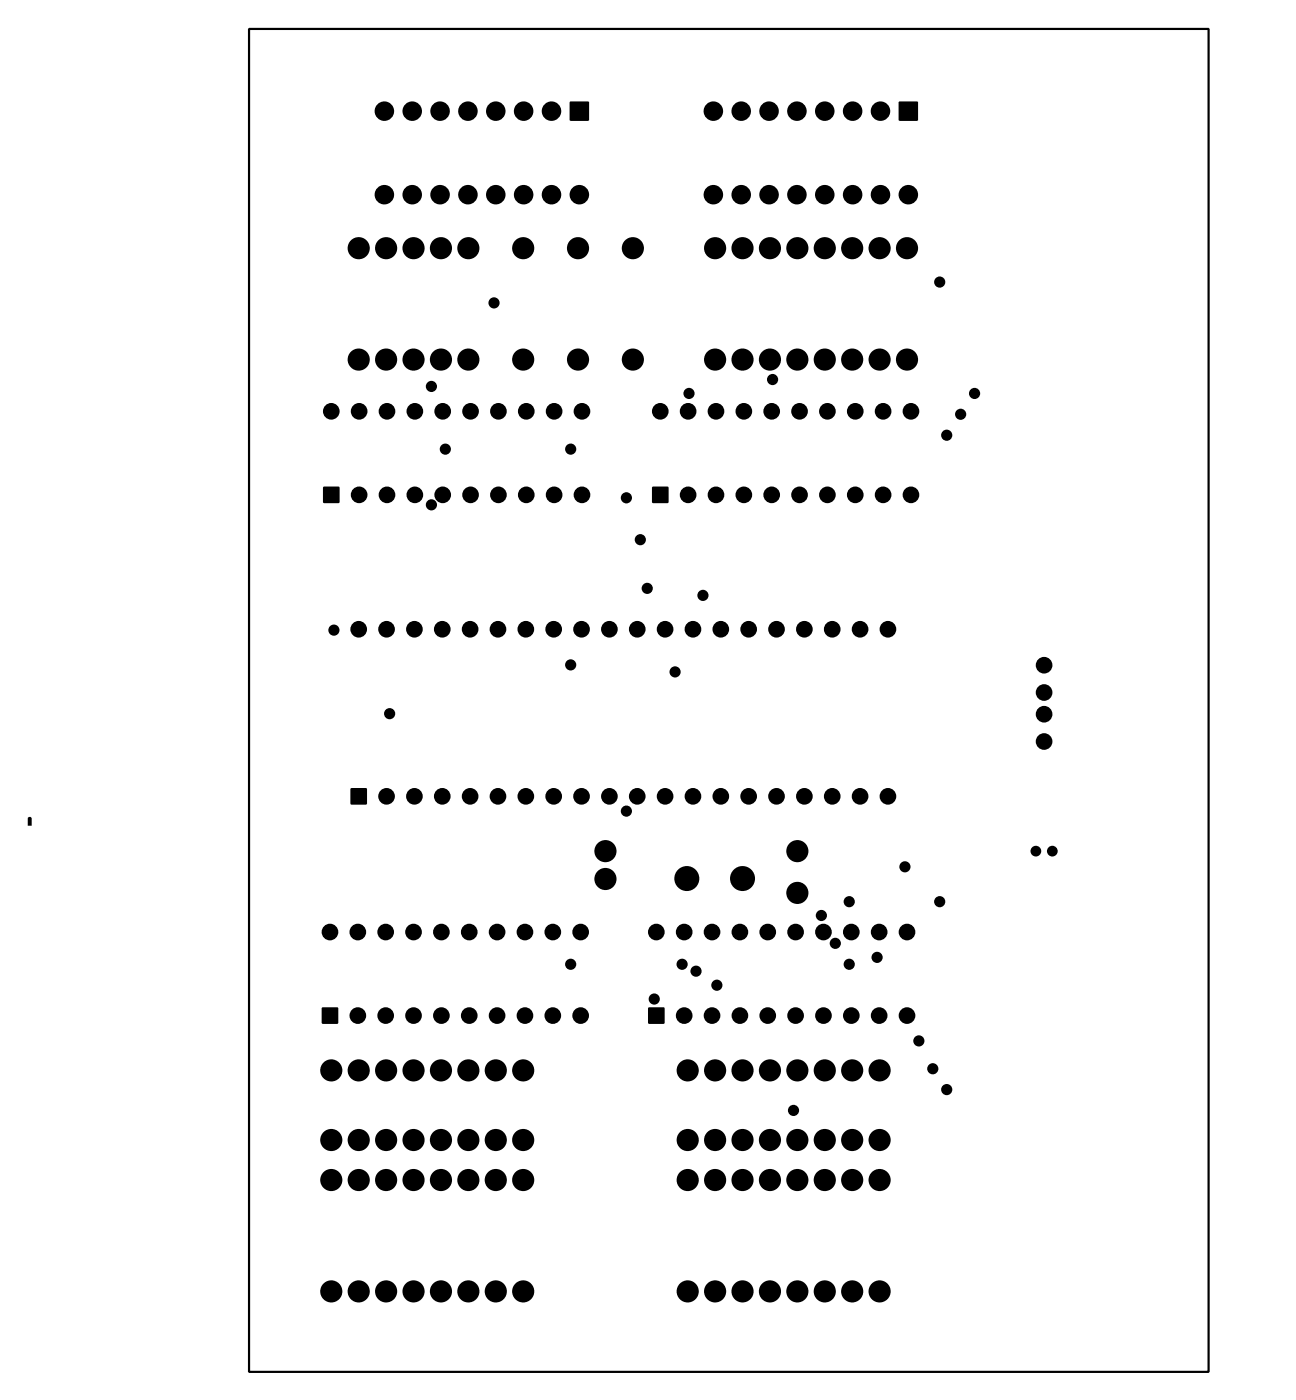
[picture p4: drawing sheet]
<svg xmlns="http://www.w3.org/2000/svg" width="118mm" height="128mm" viewBox="0 0 118 128" stroke-linecap="round" stroke-linejoin="round" font-family="sans-serif">
<g fill="#000">
<path d="M52 9.3h1.7v1.7h-1.7z" fill-rule="evenodd"/>
<path d="M82 9.3h1.7v1.7h-1.7z" fill-rule="evenodd"/>
<path d="M29.5 44.4h1.4v1.5h-1.4z" fill-rule="evenodd"/>
<path d="M59.5 44.4h1.4v1.5h-1.4z" fill-rule="evenodd"/>
<path d="M2.6 74.6h.3v.7h-.4z" fill-rule="evenodd"/>
<path d="M32 71.9h1.4v1.5h-1.4z" fill-rule="evenodd"/>
<path d="M29.4 91.9h1.4v1.5h-1.4z" fill-rule="evenodd"/>
<path d="M59.1 91.9h1.5v1.5h-1.5z" fill-rule="evenodd"/>
<circle cx="35" cy="10.1" r=".89"/>
<circle cx="35" cy="17.8" r=".89"/>
<circle cx="37.6" cy="10.1" r=".89"/>
<circle cx="37.6" cy="17.8" r=".89"/>
<circle cx="40.1" cy="10.1" r=".89"/>
<circle cx="40.1" cy="17.8" r=".89"/>
<circle cx="42.7" cy="10.1" r=".89"/>
<circle cx="42.7" cy="17.8" r=".89"/>
<circle cx="45.2" cy="17.8" r=".89"/>
<circle cx="45.2" cy="10.1" r=".89"/>
<circle cx="47.7" cy="17.8" r=".89"/>
<circle cx="47.7" cy="10.1" r=".89"/>
<circle cx="50.3" cy="10.1" r=".89"/>
<circle cx="50.3" cy="17.8" r=".89"/>
<circle cx="52.8" cy="17.8" r=".89"/>
<circle cx="65" cy="17.8" r=".89"/>
<circle cx="65" cy="10.1" r=".89"/>
<circle cx="67.6" cy="10.1" r=".89"/>
<circle cx="67.6" cy="17.8" r=".89"/>
<circle cx="70.1" cy="10.1" r=".89"/>
<circle cx="70.1" cy="17.8" r=".89"/>
<circle cx="72.7" cy="10.1" r=".89"/>
<circle cx="72.7" cy="17.8" r=".89"/>
<circle cx="75.2" cy="10.1" r=".89"/>
<circle cx="75.2" cy="17.8" r=".89"/>
<circle cx="77.7" cy="10.1" r=".89"/>
<circle cx="77.7" cy="17.8" r=".89"/>
<circle cx="80.3" cy="17.8" r=".89"/>
<circle cx="80.3" cy="10.1" r=".89"/>
<circle cx="82.8" cy="17.8" r=".89"/>
<circle cx="30.2" cy="37.5" r=".76"/>
<circle cx="32.7" cy="22.6" r="1.01"/>
<circle cx="32.7" cy="32.8" r="1.01"/>
<circle cx="32.7" cy="37.5" r=".76"/>
<circle cx="35.2" cy="22.6" r="1.01"/>
<circle cx="35.2" cy="32.8" r="1.01"/>
<circle cx="35.3" cy="37.5" r=".76"/>
<circle cx="37.7" cy="32.8" r="1.01"/>
<circle cx="37.7" cy="22.6" r="1.01"/>
<circle cx="37.8" cy="37.5" r=".76"/>
<circle cx="39.3" cy="35.2" r=".51"/>
<circle cx="40.2" cy="32.8" r="1.01"/>
<circle cx="40.2" cy="22.6" r="1.01"/>
<circle cx="40.4" cy="37.5" r=".76"/>
<circle cx="42.7" cy="32.8" r="1.01"/>
<circle cx="42.7" cy="22.6" r="1.01"/>
<circle cx="42.9" cy="37.5" r=".76"/>
<circle cx="45" cy="27.6" r=".51"/>
<circle cx="45.4" cy="37.5" r=".76"/>
<circle cx="47.7" cy="22.6" r="1.01"/>
<circle cx="47.7" cy="32.8" r="1.01"/>
<circle cx="48" cy="37.5" r=".76"/>
<circle cx="50.5" cy="37.5" r=".76"/>
<circle cx="52.7" cy="32.8" r="1.01"/>
<circle cx="52.7" cy="22.6" r="1.01"/>
<circle cx="53.1" cy="37.5" r=".76"/>
<circle cx="57.7" cy="22.6" r="1.01"/>
<circle cx="57.7" cy="32.8" r="1.01"/>
<circle cx="60.2" cy="37.5" r=".76"/>
<circle cx="62.7" cy="37.5" r=".76"/>
<circle cx="62.8" cy="35.9" r=".51"/>
<circle cx="65.2" cy="32.8" r="1.01"/>
<circle cx="65.2" cy="22.6" r="1.01"/>
<circle cx="65.3" cy="37.5" r=".76"/>
<circle cx="67.7" cy="22.6" r="1.01"/>
<circle cx="67.7" cy="32.8" r="1.01"/>
<circle cx="67.8" cy="37.5" r=".76"/>
<circle cx="70.2" cy="32.8" r="1.01"/>
<circle cx="70.2" cy="22.6" r="1.01"/>
<circle cx="70.4" cy="37.5" r=".76"/>
<circle cx="70.4" cy="34.6" r=".51"/>
<circle cx="72.7" cy="32.8" r="1.01"/>
<circle cx="72.7" cy="22.6" r="1.01"/>
<circle cx="72.9" cy="37.5" r=".76"/>
<circle cx="75.2" cy="22.6" r="1.01"/>
<circle cx="75.2" cy="32.8" r="1.01"/>
<circle cx="75.4" cy="37.5" r=".76"/>
<circle cx="77.7" cy="32.8" r="1.01"/>
<circle cx="77.7" cy="22.6" r="1.01"/>
<circle cx="78" cy="37.5" r=".76"/>
<circle cx="80.2" cy="22.6" r="1.01"/>
<circle cx="80.2" cy="32.8" r="1.01"/>
<circle cx="80.5" cy="37.5" r=".76"/>
<circle cx="82.7" cy="32.8" r="1.01"/>
<circle cx="82.7" cy="22.6" r="1.01"/>
<circle cx="83.1" cy="37.5" r=".76"/>
<circle cx="85.7" cy="25.7" r=".51"/>
<circle cx="86.3" cy="39.7" r=".51"/>
<circle cx="87.6" cy="37.8" r=".51"/>
<circle cx="88.9" cy="35.9" r=".51"/>
<circle cx="30.4" cy="57.5" r=".51"/>
<circle cx="32.7" cy="57.4" r=".76"/>
<circle cx="32.7" cy="45.1" r=".76"/>
<circle cx="35.2" cy="57.4" r=".76"/>
<circle cx="35.3" cy="45.1" r=".76"/>
<circle cx="37.8" cy="57.4" r=".76"/>
<circle cx="37.8" cy="45.1" r=".76"/>
<circle cx="39.3" cy="46" r=".51"/>
<circle cx="40.3" cy="57.4" r=".76"/>
<circle cx="40.4" cy="45.1" r=".76"/>
<circle cx="40.6" cy="41" r=".51"/>
<circle cx="42.9" cy="57.4" r=".76"/>
<circle cx="42.9" cy="45.1" r=".76"/>
<circle cx="45.4" cy="57.4" r=".76"/>
<circle cx="45.4" cy="45.1" r=".76"/>
<circle cx="47.9" cy="57.4" r=".76"/>
<circle cx="48" cy="45.1" r=".76"/>
<circle cx="50.5" cy="57.4" r=".76"/>
<circle cx="50.5" cy="45.1" r=".76"/>
<circle cx="52" cy="41" r=".51"/>
<circle cx="53" cy="57.4" r=".76"/>
<circle cx="53.1" cy="45.1" r=".76"/>
<circle cx="55.6" cy="57.4" r=".76"/>
<circle cx="57.1" cy="45.4" r=".51"/>
<circle cx="58.1" cy="57.4" r=".76"/>
<circle cx="58.4" cy="49.2" r=".51"/>
<circle cx="59" cy="53.7" r=".51"/>
<circle cx="60.6" cy="57.4" r=".76"/>
<circle cx="62.7" cy="45.1" r=".76"/>
<circle cx="63.2" cy="57.4" r=".76"/>
<circle cx="64.1" cy="54.3" r=".51"/>
<circle cx="65.3" cy="45.1" r=".76"/>
<circle cx="65.7" cy="57.4" r=".76"/>
<circle cx="67.8" cy="45.1" r=".76"/>
<circle cx="68.3" cy="57.4" r=".76"/>
<circle cx="70.4" cy="45.1" r=".76"/>
<circle cx="70.8" cy="57.4" r=".76"/>
<circle cx="72.9" cy="45.1" r=".76"/>
<circle cx="73.3" cy="57.4" r=".76"/>
<circle cx="75.4" cy="45.1" r=".76"/>
<circle cx="75.9" cy="57.4" r=".76"/>
<circle cx="78" cy="45.1" r=".76"/>
<circle cx="78.4" cy="57.4" r=".76"/>
<circle cx="80.5" cy="45.1" r=".76"/>
<circle cx="81" cy="57.4" r=".76"/>
<circle cx="83.1" cy="45.1" r=".76"/>
<circle cx="35.2" cy="72.6" r=".76"/>
<circle cx="35.5" cy="65.1" r=".51"/>
<circle cx="37.8" cy="72.6" r=".76"/>
<circle cx="40.3" cy="72.6" r=".76"/>
<circle cx="42.9" cy="72.6" r=".76"/>
<circle cx="45.4" cy="72.6" r=".76"/>
<circle cx="47.9" cy="72.6" r=".76"/>
<circle cx="50.5" cy="72.6" r=".76"/>
<circle cx="52" cy="60.6" r=".51"/>
<circle cx="53" cy="72.6" r=".76"/>
<circle cx="55.2" cy="77.6" r="1.01"/>
<circle cx="55.6" cy="72.6" r=".76"/>
<circle cx="57.1" cy="74" r=".51"/>
<circle cx="58.1" cy="72.6" r=".76"/>
<circle cx="60.6" cy="72.6" r=".76"/>
<circle cx="61.6" cy="61.3" r=".51"/>
<circle cx="63.2" cy="72.6" r=".76"/>
<circle cx="65.7" cy="72.6" r=".76"/>
<circle cx="68.3" cy="72.6" r=".76"/>
<circle cx="70.8" cy="72.6" r=".76"/>
<circle cx="72.7" cy="77.6" r="1.01"/>
<circle cx="73.3" cy="72.6" r=".76"/>
<circle cx="75.9" cy="72.6" r=".76"/>
<circle cx="78.4" cy="72.6" r=".76"/>
<circle cx="81" cy="72.6" r=".76"/>
<circle cx="82.5" cy="79.1" r=".51"/>
<circle cx="94.5" cy="77.6" r=".49"/>
<circle cx="95.2" cy="67.6" r=".76"/>
<circle cx="95.2" cy="63.2" r=".76"/>
<circle cx="95.2" cy="60.7" r=".76"/>
<circle cx="95.2" cy="65.2" r=".76"/>
<circle cx="96" cy="77.6" r=".49"/>
<circle cx="30.1" cy="85" r=".76"/>
<circle cx="30.2" cy="97.6" r="1.01"/>
<circle cx="32.6" cy="85" r=".76"/>
<circle cx="32.6" cy="92.6" r=".76"/>
<circle cx="32.7" cy="97.6" r="1.01"/>
<circle cx="35.2" cy="85" r=".76"/>
<circle cx="35.2" cy="92.6" r=".76"/>
<circle cx="35.2" cy="97.6" r="1.01"/>
<circle cx="37.7" cy="97.6" r="1.01"/>
<circle cx="37.7" cy="85" r=".76"/>
<circle cx="37.7" cy="92.6" r=".76"/>
<circle cx="40.2" cy="97.6" r="1.01"/>
<circle cx="40.2" cy="85" r=".76"/>
<circle cx="40.2" cy="92.6" r=".76"/>
<circle cx="42.7" cy="97.6" r="1.01"/>
<circle cx="42.8" cy="85" r=".76"/>
<circle cx="42.8" cy="92.6" r=".76"/>
<circle cx="45.2" cy="97.6" r="1.01"/>
<circle cx="45.3" cy="85" r=".76"/>
<circle cx="45.3" cy="92.6" r=".76"/>
<circle cx="47.7" cy="97.6" r="1.01"/>
<circle cx="47.9" cy="85" r=".76"/>
<circle cx="47.9" cy="92.6" r=".76"/>
<circle cx="50.4" cy="85" r=".76"/>
<circle cx="50.4" cy="92.6" r=".76"/>
<circle cx="52" cy="88" r=".51"/>
<circle cx="52.9" cy="85" r=".76"/>
<circle cx="52.9" cy="92.6" r=".76"/>
<circle cx="55.2" cy="80.2" r="1.01"/>
<circle cx="59.7" cy="91.1" r=".51"/>
<circle cx="59.8" cy="85" r=".76"/>
<circle cx="62.2" cy="88" r=".51"/>
<circle cx="62.4" cy="92.6" r=".76"/>
<circle cx="62.4" cy="85" r=".76"/>
<circle cx="62.6" cy="80.1" r="1.14"/>
<circle cx="62.7" cy="97.6" r="1.01"/>
<circle cx="63.5" cy="88.6" r=".51"/>
<circle cx="64.9" cy="92.6" r=".76"/>
<circle cx="64.9" cy="85" r=".76"/>
<circle cx="65.2" cy="97.6" r="1.01"/>
<circle cx="65.4" cy="89.9" r=".51"/>
<circle cx="67.5" cy="85" r=".76"/>
<circle cx="67.5" cy="92.6" r=".76"/>
<circle cx="67.7" cy="80.1" r="1.14"/>
<circle cx="67.7" cy="97.6" r="1.01"/>
<circle cx="70" cy="85" r=".76"/>
<circle cx="70" cy="92.6" r=".76"/>
<circle cx="70.2" cy="97.6" r="1.01"/>
<circle cx="72.5" cy="85" r=".76"/>
<circle cx="72.5" cy="92.6" r=".76"/>
<circle cx="72.7" cy="81.5" r="1.01"/>
<circle cx="72.7" cy="97.6" r="1.01"/>
<circle cx="74.9" cy="83.5" r=".51"/>
<circle cx="75.1" cy="85" r=".76"/>
<circle cx="75.1" cy="92.6" r=".76"/>
<circle cx="75.2" cy="97.6" r="1.01"/>
<circle cx="76.2" cy="86" r=".51"/>
<circle cx="77.4" cy="88" r=".51"/>
<circle cx="77.4" cy="82.2" r=".51"/>
<circle cx="77.6" cy="85" r=".76"/>
<circle cx="77.6" cy="92.6" r=".76"/>
<circle cx="77.7" cy="97.6" r="1.01"/>
<circle cx="80" cy="87.3" r=".51"/>
<circle cx="80.2" cy="85" r=".76"/>
<circle cx="80.2" cy="92.6" r=".76"/>
<circle cx="80.2" cy="97.6" r="1.01"/>
<circle cx="82.7" cy="85" r=".76"/>
<circle cx="82.7" cy="92.6" r=".76"/>
<circle cx="83.8" cy="94.9" r=".51"/>
<circle cx="85.1" cy="97.5" r=".51"/>
<circle cx="85.7" cy="82.2" r=".51"/>
<circle cx="86.3" cy="99.4" r=".51"/>
<circle cx="30.2" cy="104" r="1.01"/>
<circle cx="30.2" cy="107.6" r="1.01"/>
<circle cx="30.2" cy="117.8" r="1.01"/>
<circle cx="32.7" cy="104" r="1.01"/>
<circle cx="32.7" cy="107.6" r="1.01"/>
<circle cx="32.7" cy="117.8" r="1.01"/>
<circle cx="35.2" cy="104" r="1.01"/>
<circle cx="35.2" cy="107.6" r="1.01"/>
<circle cx="35.2" cy="117.8" r="1.01"/>
<circle cx="37.7" cy="104" r="1.01"/>
<circle cx="37.7" cy="107.6" r="1.01"/>
<circle cx="37.7" cy="117.8" r="1.01"/>
<circle cx="40.2" cy="104" r="1.01"/>
<circle cx="40.2" cy="107.6" r="1.01"/>
<circle cx="40.2" cy="117.8" r="1.01"/>
<circle cx="42.7" cy="104" r="1.01"/>
<circle cx="42.7" cy="117.8" r="1.01"/>
<circle cx="42.7" cy="107.6" r="1.01"/>
<circle cx="45.2" cy="104" r="1.01"/>
<circle cx="45.2" cy="107.6" r="1.01"/>
<circle cx="45.2" cy="117.8" r="1.01"/>
<circle cx="47.7" cy="104" r="1.01"/>
<circle cx="47.7" cy="107.6" r="1.01"/>
<circle cx="47.7" cy="117.8" r="1.01"/>
<circle cx="62.7" cy="104" r="1.01"/>
<circle cx="62.7" cy="107.6" r="1.01"/>
<circle cx="62.7" cy="117.8" r="1.01"/>
<circle cx="65.2" cy="117.8" r="1.01"/>
<circle cx="65.2" cy="104" r="1.01"/>
<circle cx="65.2" cy="107.6" r="1.01"/>
<circle cx="67.7" cy="104" r="1.01"/>
<circle cx="67.7" cy="117.8" r="1.01"/>
<circle cx="67.7" cy="107.6" r="1.01"/>
<circle cx="70.2" cy="117.8" r="1.01"/>
<circle cx="70.2" cy="104" r="1.01"/>
<circle cx="70.2" cy="107.6" r="1.01"/>
<circle cx="72.4" cy="101.3" r=".51"/>
<circle cx="72.7" cy="104" r="1.01"/>
<circle cx="72.7" cy="107.6" r="1.01"/>
<circle cx="72.7" cy="117.8" r="1.01"/>
<circle cx="75.2" cy="104" r="1.01"/>
<circle cx="75.2" cy="107.6" r="1.01"/>
<circle cx="75.2" cy="117.8" r="1.01"/>
<circle cx="77.7" cy="104" r="1.01"/>
<circle cx="77.7" cy="117.8" r="1.01"/>
<circle cx="77.7" cy="107.6" r="1.01"/>
<circle cx="80.2" cy="104" r="1.01"/>
<circle cx="80.2" cy="117.8" r="1.01"/>
<circle cx="80.2" cy="107.6" r="1.01"/>
</g>
<path d="M22.7 2.6h87.5v122.5h-87.5z" fill="none" stroke="#000" stroke-width=".2"/>
</svg>
